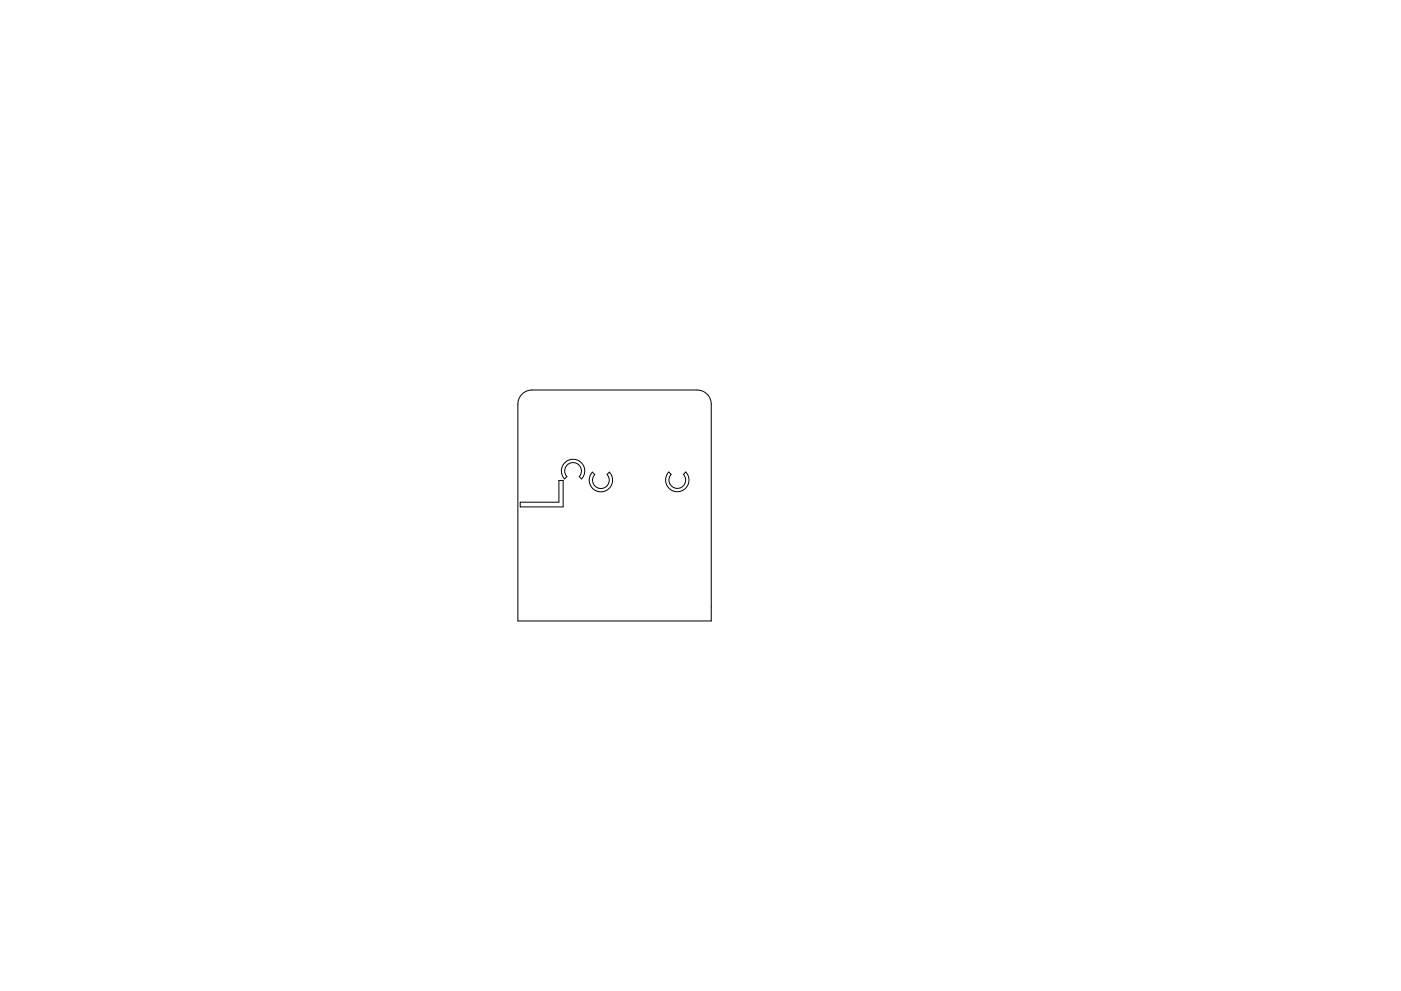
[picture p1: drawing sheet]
<svg xmlns="http://www.w3.org/2000/svg" width="297mm" height="210mm" viewBox="0 0 297 210" stroke-linecap="round" stroke-linejoin="round" font-family="sans-serif">
<path d="M110.7 83.6a3 3 0 0 1 2.1-.9h35a3 3 0 0 1 3 3v46h-41v-46a3 3 0 0 1 .9-2.1zM119.7 98.2a2.48 2.48 0 0 1 3.5-.1 2.48 2.48 0 0 1 .1 3.5l-.5-.5a1.77 1.77 0 0 0-.1-2.4 1.77 1.77 0 0 0-2.4 0 1.77 1.77 0 0 0-.1 2.4l-.5 .5a2.48 2.48 0 0 1 0-3.4zM110.3 106.5h8.2v-4.6h.9v5.6h-9.1zM125.6 100.2l.5 .5a1.77 1.77 0 0 0 .1 2.4 1.77 1.77 0 0 0 2.4 0 1.77 1.77 0 0 0 .1-2.4l.5-.5a2.48 2.48 0 0 1-.1 3.4 2.48 2.48 0 0 1-3.4 0 2.48 2.48 0 0 1-.1-3.4zM141.8 100.1l.5 .5a1.77 1.77 0 0 0 .1 2.5 1.77 1.77 0 0 0 2.4 0 1.77 1.77 0 0 0 .1-2.5l.5-.5a2.48 2.48 0 0 1-.1 3.5 2.48 2.48 0 0 1-3.4 0 2.48 2.48 0 0 1-.1-3.5z" fill="none" stroke="#000" stroke-width=".21"/>
</svg>
